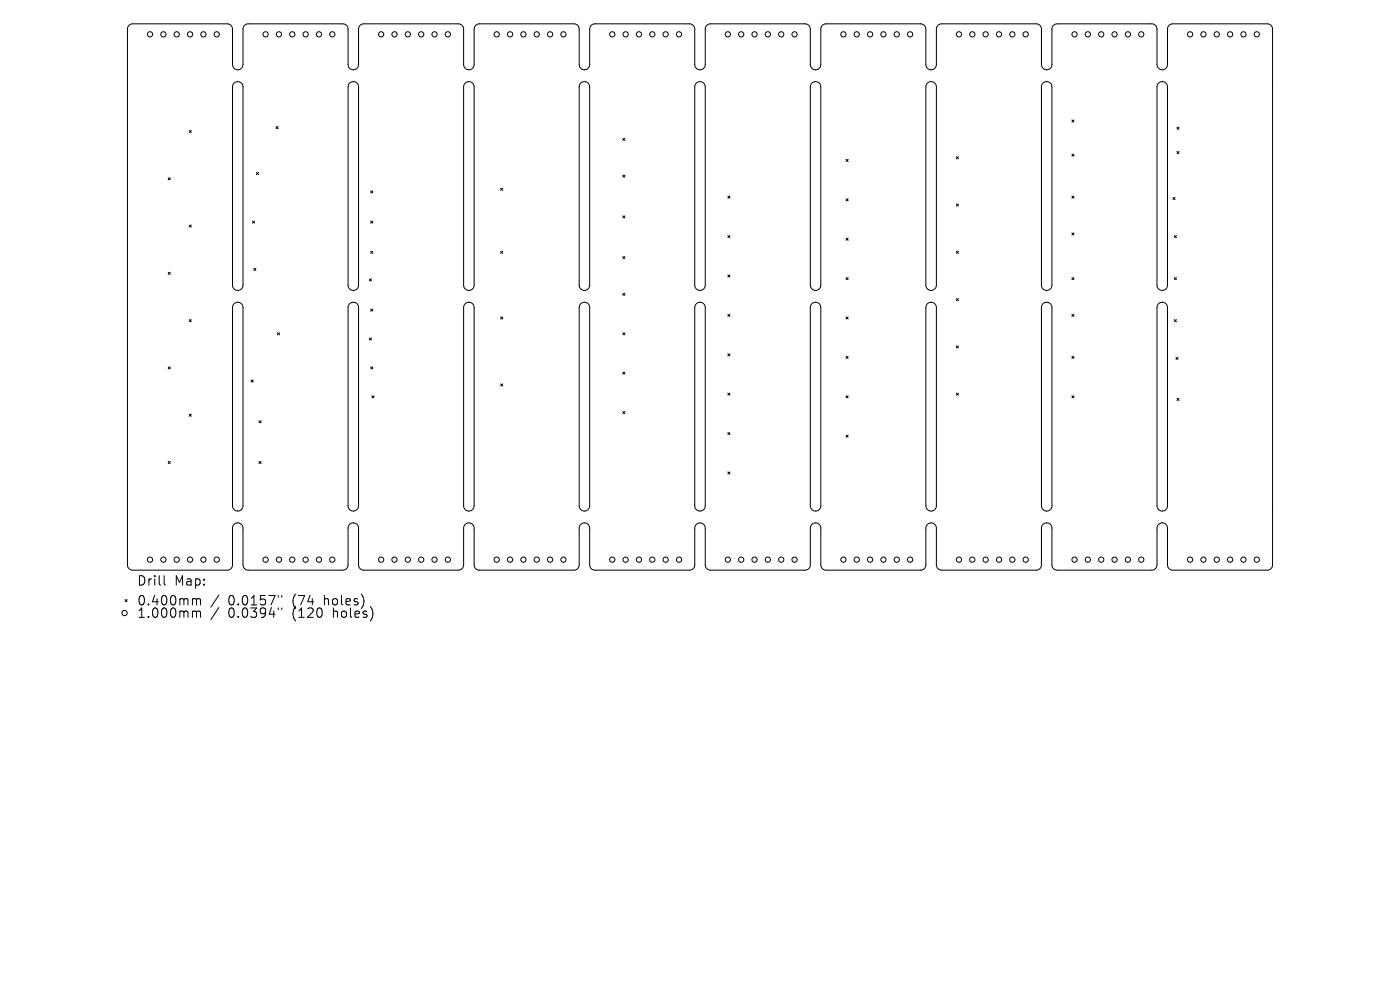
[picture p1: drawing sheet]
<svg xmlns="http://www.w3.org/2000/svg" width="297mm" height="210mm" viewBox="0 0 297 210" stroke-linecap="round" stroke-linejoin="round" font-family="sans-serif">
<defs><g id="words">
<g font-size="2.8">
<text x="29" y="124.5">Drill</text>
<text x="37" y="124.5">Map:</text>
<text x="29" y="128.7">0.400mm</text>
<text x="29" y="131.3">1.000mm</text>
<text x="48.4" y="128.7">0.0157&quot;</text>
<text x="48.4" y="131.3">0.0394&quot;</text>
<text x="62.2" y="128.7">(74</text>
<text x="62.2" y="131.3">(120</text>
<text x="69" y="128.7">holes)</text>
<text x="70.9" y="131.3">holes)</text>
</g>
</g></defs>
<g fill="none" stroke="#000" stroke-width=".21">
<path d="M27.4 5.4l.8-.3h20a1.11 1.11 0 0 1 1.1 1.1v7.6a1.11 1.11 0 0 0 1.2 1 1.11 1.11 0 0 0 1.1-1.1v-7.6a1.11 1.11 0 0 1 1.1-1h20.1a1.11 1.11 0 0 1 1 1.1v7.6a1.11 1.11 0 0 0 1.2 1 1.11 1.11 0 0 0 1.1-1.1v-7.6a1.11 1.11 0 0 1 1.1-1h20.1a1.11 1.11 0 0 1 1.1 1.1v7.6a1.11 1.11 0 0 0 1.1 1 1.11 1.11 0 0 0 1.1-1.1v-7.6a1.11 1.11 0 0 1 1.1-1h20.2a1.11 1.11 0 0 1 1 1.1v7.6a1.11 1.11 0 0 0 1.1 1 1.11 1.11 0 0 0 1.1-1.1v-7.6a1.11 1.11 0 0 1 1.1-1h20.2a1.11 1.11 0 0 1 1 1.1v7.6a1.11 1.11 0 0 0 1.1 1 1.11 1.11 0 0 0 1.1-1.1v-7.6a1.11 1.11 0 0 1 1.1-1h20.1a1.11 1.11 0 0 1 1.1 1.1v7.6a1.11 1.11 0 0 0 1.2 1 1.11 1.11 0 0 0 1-1.1v-7.6a1.11 1.11 0 0 1 1.1-1h20.2a1.11 1.11 0 0 1 1 1.1v7.6a1.11 1.11 0 0 0 1.2 1 1.11 1.11 0 0 0 1-1.1l.1-7.6a1.11 1.11 0 0 1 1.1-1h20.1a1.11 1.11 0 0 1 1 1.1v7.6a1.11 1.11 0 0 0 1.2 1 1.11 1.11 0 0 0 1.1-1.1v-7.6a1.11 1.11 0 0 1 1.1-1h20.1a1.11 1.11 0 0 1 1 1.1l.1 7.6a1.11 1.11 0 0 0 1.1 1 1.11 1.11 0 0 0 1.1-1.1v-7.6a1.11 1.11 0 0 1 1.1-1h20.1a1.12 1.12 0 0 1 1.1 1.1v113.7a1.12 1.12 0 0 1-1.1 1h-20.2a1.11 1.11 0 0 1-1-1.1v-7.9a1.11 1.11 0 0 0-1.2-1 1.11 1.11 0 0 0-1.1 1.1v7.9a1.12 1.12 0 0 1-1.1 1h-20.1a1.11 1.11 0 0 1-1-1.1v-7.9a1.11 1.11 0 0 0-1.2-1 1.11 1.11 0 0 0-1.1 1.1v7.8a1.11 1.11 0 0 1-1.1 1.1h-20.1a1.11 1.11 0 0 1-1.1-1.1v-7.9a1.11 1.11 0 0 0-1.1-1 1.11 1.11 0 0 0-1.1 1.1v7.8a1.11 1.11 0 0 1-1.1 1.1h-20.2a1.11 1.11 0 0 1-1-1.1v-7.9a1.11 1.11 0 0 0-1.1-1 1.11 1.11 0 0 0-1.1 1.1v7.8a1.11 1.11 0 0 1-1.1 1.1h-20.2a1.11 1.11 0 0 1-1-1.1v-7.9a1.11 1.11 0 0 0-1.1-1 1.11 1.11 0 0 0-1.1 1.1v7.9a1.11 1.11 0 0 1-1.1 1h-20.2a1.11 1.11 0 0 1-1-1.1v-7.9a1.11 1.11 0 0 0-1-1 1.11 1.11 0 0 0-1.2 .8v8.2a1.11 1.11 0 0 1-1.1 1h-20.2a1.11 1.11 0 0 1-1-1.1v-7.9a1.11 1.11 0 0 0-1.8-.8l-.4 .8v7.9a1.11 1.11 0 0 1-1.2 1.1h-20.1a1.11 1.11 0 0 1-1-1.1v-7.9a1.11 1.11 0 0 0-1.2-1 1.11 1.11 0 0 0-1.1 1.1v7.9a1.11 1.11 0 0 1-1.1 1h-20.1a1.11 1.11 0 0 1-1-1.1l-.1-7.9a1.11 1.11 0 0 0-1.1-1 1.11 1.11 0 0 0-1.1 1.1v7.9a1.11 1.11 0 0 1-1.1 1h-20.1a1.11 1.11 0 0 1-1.1-1.1v-113.6zM49.6 17.6a1.11 1.11 0 0 1 1.3-.2 1.11 1.11 0 0 1 .7 1v42.1a1.11 1.11 0 0 1-1.2 1.1 1.11 1.11 0 0 1-1.1-1.1v-42.1zM74.2 17.6a1.11 1.11 0 0 1 1.2-.2 1.11 1.11 0 0 1 .7 1v42.1a1.11 1.11 0 0 1-1.1 1.1 1.11 1.11 0 0 1-1.2-1.1v-42.1zM98.7 17.6a1.11 1.11 0 0 1 1.2-.2 1.11 1.11 0 0 1 .7 1v42.1a1.11 1.11 0 0 1-1.1 1.1 1.11 1.11 0 0 1-1.1-1.1v-42.1zM123.2 17.6a1.11 1.11 0 0 1 1.2-.2 1.11 1.11 0 0 1 .7 1v42.1a1.11 1.11 0 0 1-1.1 1.1 1.11 1.11 0 0 1-1.1-1.1v-42.1zM147.7 17.6a1.11 1.11 0 0 1 1.2-.2 1.11 1.11 0 0 1 .7 1v42.1a1.11 1.11 0 0 1-1.1 1.1 1.11 1.11 0 0 1-1.1-1.1v-42.1zM172.2 17.6a1.11 1.11 0 0 1 1.2-.2 1.11 1.11 0 0 1 .7 1v42.1a1.11 1.11 0 0 1-1.1 1.1 1.11 1.11 0 0 1-1.1-1.1v-42.1zM196.7 17.6a1.11 1.11 0 0 1 1.3-.2 1.11 1.11 0 0 1 .6 1v42.1a1.11 1.11 0 0 1-1.1 1.1 1.11 1.11 0 0 1-1.1-1.1v-42.1zM221.3 17.6a1.11 1.11 0 0 1 1.2-.2 1.11 1.11 0 0 1 .7 1v42.1a1.11 1.11 0 0 1-1.2 1.1 1.11 1.11 0 0 1-1.1-1.1v-42.1zM245.8 17.6a1.11 1.11 0 0 1 1.2-.2 1.11 1.11 0 0 1 .7 1v42.1a1.11 1.11 0 0 1-1.1 1.1 1.11 1.11 0 0 1-1.2-1.1v-42.1zM35.7 37.7l.4 .5M36.1 37.7l-.4 .5"/>
<path d="M40.1 27.7l.5 .4M40.6 27.7l-.5 .4M54.4 36.6l.4 .4M54.8 36.6l-.4 .4M58.6 26.8l.4 .5M59 26.8l-.4 .5M106.2 39.9l.5 .5M106.7 39.9l-.5 .5M132.1 29.3l.5 .5M132.1 37.1l.5 .5M132.6 29.3l-.5 .5M132.6 37.1l-.5 .5"/>
<path d="M179.5 33.8l.4 .5M179.9 33.8l-.4 .5M202.9 33.2l.4 .5M203.3 33.2l-.4 .5M227.4 25.4l.4 .5M227.4 32.7l.4 .4M227.8 25.4l-.4 .5M227.8 32.7l-.4 .4M249.7 27l.4 .4M249.7 32.1l.4 .5M250.1 27l-.4 .4M250.1 32.1l-.4 .5"/>
<path d="M35.7 57.8l.4 .4M36.1 57.8l-.4 .4M40.1 47.7l.5 .5M40.6 47.7l-.5 .5M53.6 46.9l.4 .4M53.8 56.9l.5 .5M54 46.9l-.4 .4M54.3 56.9l-.5 .5M78.4 59.2l.4 .4M78.6 46.9l.5 .4M78.6 40.5l.5 .4M78.6 53.3l.5 .5"/>
<path d="M78.8 59.2l-.4 .4M79.1 40.5l-.5 .4M79.1 46.9l-.5 .4M79.1 53.3l-.5 .5M106.2 53.3l.5 .5M106.7 53.3l-.5 .5M132.1 45.8l.5 .4M132.1 54.4l.5 .5M132.6 45.8l-.5 .4M132.6 54.4l-.5 .5M154.4 41.6l.5 .5M154.4 50l.5 .4"/>
<path d="M154.4 58.3l.5 .5M154.9 41.6l-.5 .5M154.9 50l-.5 .4M154.9 58.3l-.5 .5M179.5 42.2l.4 .4M179.5 50.5l.4 .5M179.5 58.9l.4 .4M179.9 42.2l-.4 .4M179.9 50.5l-.4 .5M179.9 58.9l-.4 .4M202.9 43.3l.4 .4M202.9 53.3l.4 .5"/>
<path d="M203.3 43.3l-.4 .4M203.3 53.3l-.4 .5M227.4 41.6l.4 .5M227.4 49.4l.4 .5M227.4 58.9l.4 .4M227.8 58.9l-.4 .4M227.8 41.6l-.4 .5M227.8 49.4l-.4 .5M248.8 41.9l.5 .4M249.1 50l.5 .4M249.1 58.9l.5 .4M249.3 41.9l-.5 .4"/>
<path d="M249.6 50l-.5 .4M249.6 58.9l-.5 .4M35.7 77.8l.4 .5M36.1 77.8l-.4 .5M40.1 67.8l.5 .4M40.6 67.8l-.5 .4M49.6 64.4a1.11 1.11 0 0 1 1.3-.2 1.11 1.11 0 0 1 .7 1v42.1a1.11 1.11 0 0 1-1.2 1.1 1.11 1.11 0 0 1-1.1-1.1v-42.1zM58.9 70.6l.4 .4M59.3 70.6l-.4 .4M74.2 64.4a1.11 1.11 0 0 1 1.2-.2 1.11 1.11 0 0 1 .7 1v42.1a1.11 1.11 0 0 1-1.1 1.1 1.11 1.11 0 0 1-1.2-1.1v-42.1zM78.4 71.7l.4 .4M78.6 65.6l.5 .4"/>
<path d="M78.6 77.8l.5 .5M78.8 71.7l-.4 .4M79.1 65.6l-.5 .4M79.1 77.8l-.5 .5M98.7 64.4a1.11 1.11 0 0 1 1.2-.2 1.11 1.11 0 0 1 .7 1v42.1a1.11 1.11 0 0 1-1.1 1.1 1.11 1.11 0 0 1-1.1-1.1v-42.1zM106.2 67.2l.5 .5M106.7 67.2l-.5 .5M123.2 64.4a1.11 1.11 0 0 1 1.2-.2 1.11 1.11 0 0 1 .7 1v42.1a1.11 1.11 0 0 1-1.1 1.1 1.11 1.11 0 0 1-1.1-1.1v-42.1zM132.1 62.2l.5 .5M132.1 70.6l.5 .4M132.1 78.9l.5 .5M132.6 62.2l-.5 .5"/>
<path d="M132.6 70.6l-.5 .4M132.6 78.9l-.5 .5M147.7 64.4a1.11 1.11 0 0 1 1.2-.2 1.11 1.11 0 0 1 .7 1v42.1a1.11 1.11 0 0 1-1.1 1.1 1.11 1.11 0 0 1-1.1-1.1v-42.1zM154.4 66.7l.5 .4M154.4 75l.5 .5M154.9 66.7l-.5 .4M154.9 75l-.5 .5M172.2 64.4a1.11 1.11 0 0 1 1.2-.2 1.11 1.11 0 0 1 .7 1v42.1a1.11 1.11 0 0 1-1.1 1.1 1.11 1.11 0 0 1-1.1-1.1v-42.1zM179.5 67.2l.4 .5M179.5 75.6l.4 .4M179.9 67.2l-.4 .5M179.9 75.6l-.4 .4"/>
<path d="M196.7 64.4a1.11 1.11 0 0 1 1.3-.2 1.11 1.11 0 0 1 .6 1v42.1a1.11 1.11 0 0 1-1.1 1.1 1.11 1.11 0 0 1-1.1-1.1v-42.1zM202.9 63.3l.4 .5M202.9 73.4l.4 .4M203.3 63.3l-.4 .5M203.3 73.4l-.4 .4M221.3 64.4a1.11 1.11 0 0 1 1.2-.2 1.11 1.11 0 0 1 .7 1v42.1a1.11 1.11 0 0 1-1.2 1.1 1.11 1.11 0 0 1-1.1-1.1v-42.1zM227.4 66.7l.4 .4M227.4 75.6l.4 .4M227.8 66.7l-.4 .4M227.8 75.6l-.4 .4M245.8 64.4a1.11 1.11 0 0 1 1.2-.2 1.11 1.11 0 0 1 .7 1v42.1a1.11 1.11 0 0 1-1.1 1.1 1.11 1.11 0 0 1-1.2-1.1v-42.1zM249.1 67.8l.5 .4"/>
<path d="M249.5 75.8l.4 .4M249.6 67.8l-.5 .4M249.9 75.8l-.4 .4M35.7 97.9l.4 .4M36.1 97.9l-.4 .4M40.1 87.9l.5 .4M40.6 87.9l-.5 .4M53.3 80.6l.4 .5M53.7 80.6l-.4 .5M55 89.2l.4 .5M55 97.9l.4 .4M55.4 89.2l-.4 .5"/>
<path d="M55.4 97.9l-.4 .4M78.9 84l.5 .4M79.4 84l-.5 .4M106.2 81.4l.5 .5M106.7 81.4l-.5 .5M132.1 87.3l.5 .4M132.6 87.3l-.5 .4M154.4 83.4l.5 .4M154.4 91.8l.5 .4M154.9 83.4l-.5 .4M154.9 91.8l-.5 .4M179.5 84l.4 .4"/>
<path d="M179.5 92.3l.4 .5M179.9 84l-.4 .4M179.9 92.3l-.4 .5M202.9 83.4l.4 .4M203.3 83.4l-.4 .4M227.4 84l.4 .4M227.8 84l-.4 .4M249.7 84.5l.4 .5M250.1 84.5l-.4 .5M154.4 100.1l.5 .5M154.9 100.1l-.5 .5M26.5 127.2l.5 .4"/>
<path d="M27 127.2l-.5 .4M34.8 122.1v1.7l.3 .3M41.1 127h.3l.3 .3M41.1 129.6h.3l.3 .3M41.7 127.3l.3-.3 .4 .1 .1 1.2M41.7 127.3v1M41.7 129.9v1.1M41.7 129.9l.3-.3 .4 .1 .1 1.3M46.4 126.2l-1.7 2.6M46.4 128.9l-1.7 2.5M59 126.3v.4M59 129v.3"/>
<path d="M59.8 126.3v.4M59.8 129v.3"/>
<circle cx="31.8" cy="7.3" r=".56"/>
<circle cx="34.7" cy="7.3" r=".56"/>
<circle cx="37.5" cy="7.3" r=".56"/>
<circle cx="40.3" cy="7.3" r=".56"/>
<circle cx="43.1" cy="7.3" r=".56"/>
<circle cx="46" cy="7.3" r=".56"/>
<circle cx="56.3" cy="7.3" r=".56"/>
<circle cx="59.2" cy="7.3" r=".56"/>
<circle cx="62" cy="7.3" r=".56"/>
<circle cx="64.8" cy="7.3" r=".56"/>
<circle cx="67.7" cy="7.3" r=".56"/>
<circle cx="70.5" cy="7.3" r=".56"/>
<circle cx="80.9" cy="7.3" r=".56"/>
<circle cx="83.7" cy="7.3" r=".56"/>
<circle cx="86.5" cy="7.3" r=".56"/>
<circle cx="89.4" cy="7.3" r=".56"/>
<circle cx="92.2" cy="7.3" r=".56"/>
<circle cx="95" cy="7.3" r=".56"/>
<circle cx="105.4" cy="7.3" r=".56"/>
<circle cx="108.2" cy="7.3" r=".56"/>
<circle cx="111" cy="7.3" r=".56"/>
<circle cx="113.9" cy="7.3" r=".56"/>
<circle cx="116.7" cy="7.3" r=".56"/>
<circle cx="119.5" cy="7.3" r=".56"/>
<circle cx="129.9" cy="7.3" r=".56"/>
<circle cx="132.7" cy="7.3" r=".56"/>
<circle cx="135.6" cy="7.3" r=".56"/>
<circle cx="138.4" cy="7.3" r=".56"/>
<circle cx="141.2" cy="7.3" r=".56"/>
<circle cx="144" cy="7.3" r=".56"/>
<circle cx="154.4" cy="7.3" r=".56"/>
<circle cx="157.2" cy="7.3" r=".56"/>
<circle cx="160.1" cy="7.3" r=".56"/>
<circle cx="162.9" cy="7.3" r=".56"/>
<circle cx="165.7" cy="7.3" r=".56"/>
<circle cx="168.6" cy="7.3" r=".56"/>
<circle cx="178.9" cy="7.3" r=".56"/>
<circle cx="181.8" cy="7.3" r=".56"/>
<circle cx="184.6" cy="7.3" r=".56"/>
<circle cx="187.4" cy="7.3" r=".56"/>
<circle cx="190.2" cy="7.3" r=".56"/>
<circle cx="193.1" cy="7.3" r=".56"/>
<circle cx="203.4" cy="7.3" r=".56"/>
<circle cx="206.3" cy="7.3" r=".56"/>
<circle cx="209.1" cy="7.3" r=".56"/>
<circle cx="211.9" cy="7.3" r=".56"/>
<circle cx="214.8" cy="7.3" r=".56"/>
<circle cx="217.6" cy="7.3" r=".56"/>
<circle cx="228" cy="7.3" r=".56"/>
<circle cx="230.8" cy="7.3" r=".56"/>
<circle cx="233.6" cy="7.3" r=".56"/>
<circle cx="236.4" cy="7.3" r=".56"/>
<circle cx="239.3" cy="7.3" r=".56"/>
<circle cx="242.1" cy="7.3" r=".56"/>
<circle cx="252.5" cy="7.3" r=".56"/>
<circle cx="255.3" cy="7.3" r=".56"/>
<circle cx="258.1" cy="7.3" r=".56"/>
<circle cx="261" cy="7.3" r=".56"/>
<circle cx="263.8" cy="7.3" r=".56"/>
<circle cx="266.6" cy="7.3" r=".56"/>
<circle cx="31.8" cy="118.7" r=".56"/>
<circle cx="34.7" cy="118.7" r=".56"/>
<circle cx="37.5" cy="118.7" r=".56"/>
<circle cx="40.3" cy="118.7" r=".56"/>
<circle cx="43.1" cy="118.7" r=".56"/>
<circle cx="46" cy="118.7" r=".56"/>
<circle cx="56.3" cy="118.7" r=".56"/>
<circle cx="59.2" cy="118.7" r=".56"/>
<circle cx="62" cy="118.7" r=".56"/>
<circle cx="64.8" cy="118.7" r=".56"/>
<circle cx="67.7" cy="118.7" r=".56"/>
<circle cx="70.5" cy="118.7" r=".56"/>
<circle cx="80.9" cy="118.7" r=".56"/>
<circle cx="83.7" cy="118.7" r=".56"/>
<circle cx="86.5" cy="118.7" r=".56"/>
<circle cx="89.4" cy="118.7" r=".56"/>
<circle cx="92.2" cy="118.7" r=".56"/>
<circle cx="95" cy="118.7" r=".56"/>
<circle cx="105.4" cy="118.7" r=".56"/>
<circle cx="108.2" cy="118.7" r=".56"/>
<circle cx="111" cy="118.7" r=".56"/>
<circle cx="113.9" cy="118.7" r=".56"/>
<circle cx="116.7" cy="118.7" r=".56"/>
<circle cx="119.5" cy="118.7" r=".56"/>
<circle cx="129.9" cy="118.7" r=".56"/>
<circle cx="132.7" cy="118.7" r=".56"/>
<circle cx="135.6" cy="118.7" r=".56"/>
<circle cx="138.4" cy="118.7" r=".56"/>
<circle cx="141.2" cy="118.7" r=".56"/>
<circle cx="144" cy="118.7" r=".56"/>
<circle cx="154.4" cy="118.7" r=".56"/>
<circle cx="157.2" cy="118.7" r=".56"/>
<circle cx="160.1" cy="118.7" r=".56"/>
<circle cx="162.9" cy="118.7" r=".56"/>
<circle cx="165.7" cy="118.7" r=".56"/>
<circle cx="168.6" cy="118.7" r=".56"/>
<circle cx="178.9" cy="118.7" r=".56"/>
<circle cx="181.8" cy="118.7" r=".56"/>
<circle cx="184.6" cy="118.7" r=".56"/>
<circle cx="187.4" cy="118.7" r=".56"/>
<circle cx="190.2" cy="118.7" r=".56"/>
<circle cx="193.1" cy="118.7" r=".56"/>
<circle cx="203.4" cy="118.7" r=".56"/>
<circle cx="206.3" cy="118.7" r=".56"/>
<circle cx="209.1" cy="118.7" r=".56"/>
<circle cx="211.9" cy="118.7" r=".56"/>
<circle cx="214.8" cy="118.7" r=".56"/>
<circle cx="217.6" cy="118.7" r=".56"/>
<circle cx="228" cy="118.7" r=".56"/>
<circle cx="230.8" cy="118.7" r=".56"/>
<circle cx="233.6" cy="118.7" r=".56"/>
<circle cx="236.4" cy="118.7" r=".56"/>
<circle cx="239.3" cy="118.7" r=".56"/>
<circle cx="242.1" cy="118.7" r=".56"/>
<circle cx="252.5" cy="118.7" r=".56"/>
<circle cx="255.3" cy="118.7" r=".56"/>
<circle cx="258.1" cy="118.7" r=".56"/>
<circle cx="261" cy="118.7" r=".56"/>
<circle cx="263.8" cy="118.7" r=".56"/>
<circle cx="266.6" cy="118.7" r=".56"/>
<circle cx="26.4" cy="130" r=".56"/>
</g>
<use href="#words"/>
</svg>
